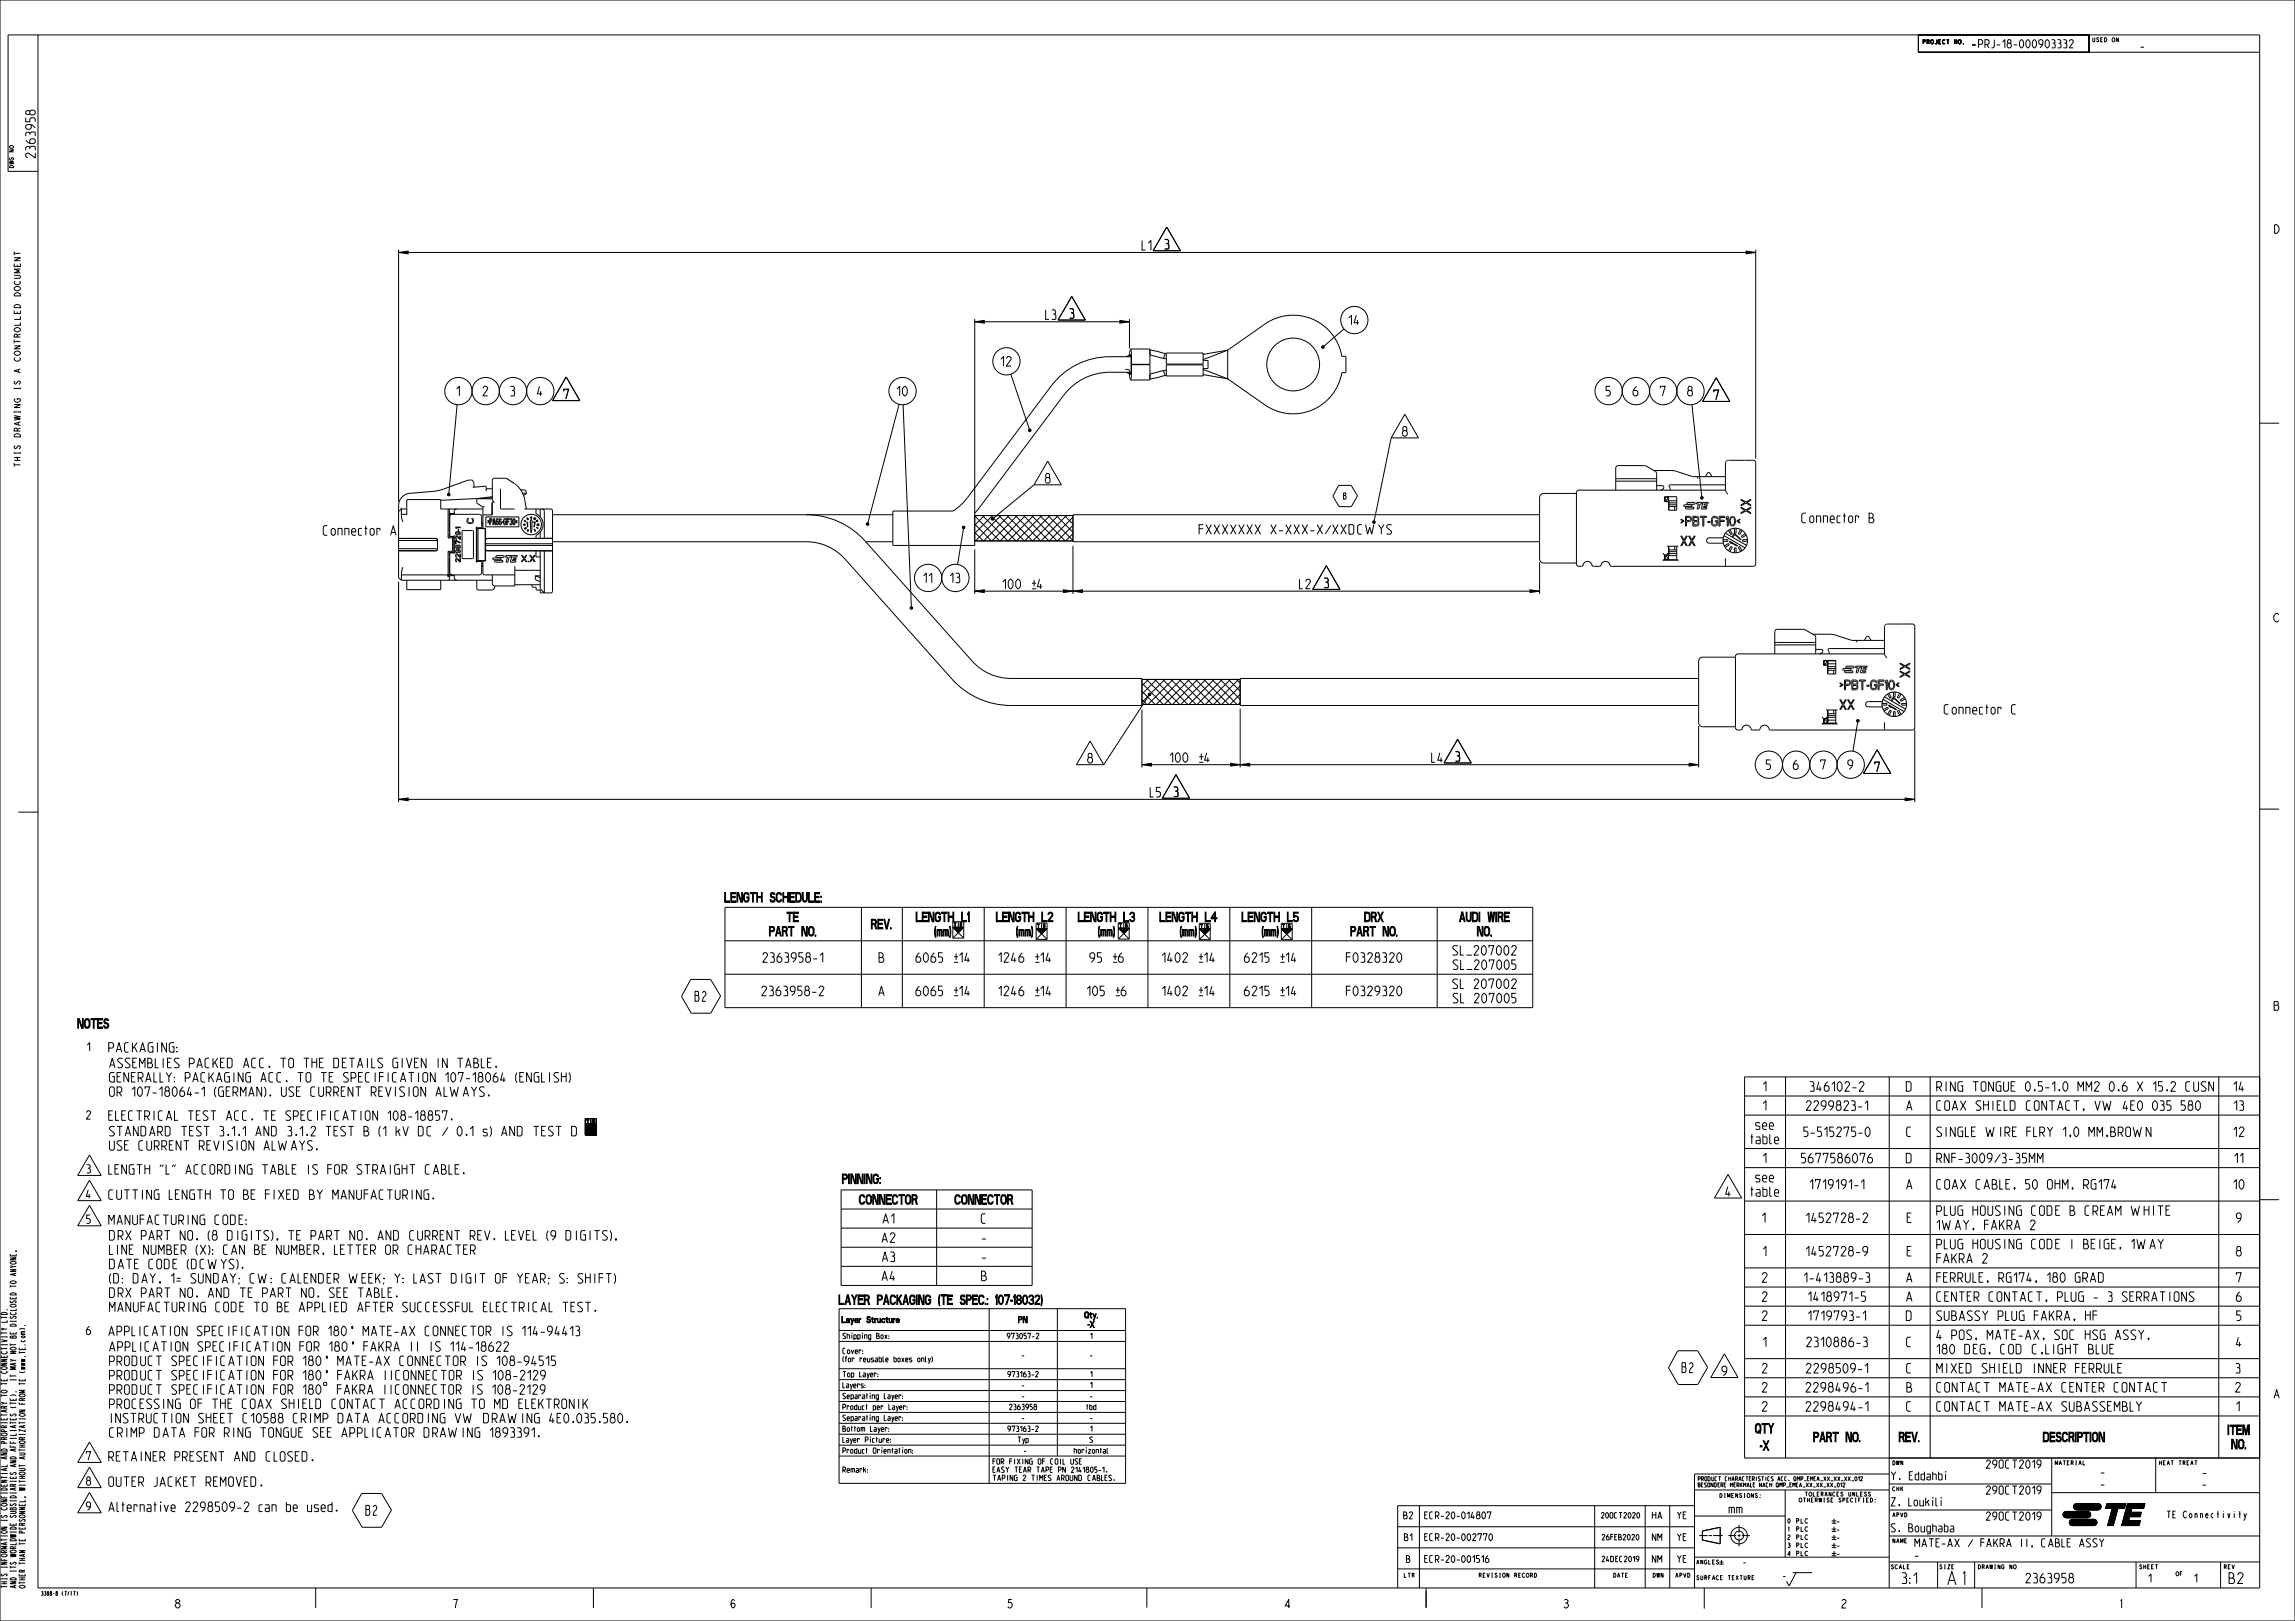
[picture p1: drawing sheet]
<svg xmlns="http://www.w3.org/2000/svg" width="841mm" height="594mm" viewBox="0 0 841 594" stroke-linecap="round" stroke-linejoin="round" font-family="sans-serif">
<defs><g id="words">
<text font-size="6.5" x="712.9" y="580.8">A1</text>
<g font-size="5.2">
<text x="697" y="580.3">3:1</text>
<text x="816.8" y="580.3">B2</text>
</g>
<g font-size="4.7">
<text x="254.2" y="366.9">B2</text>
<text x="615.9" y="503">B2</text>
<text x="133.6" y="555.3">B2</text>
</g>
<g font-size="4.6">
<text x="12.9" y="57.9" transform="rotate(-90 12.9 57.9)">2363958</text>
<text x="418.5" y="91.6">L1</text>
<text x="426.8" y="91.2">3</text>
<text x="383.2" y="117">L3</text>
<text x="392" y="116.6">3</text>
<text x="493.6" y="119">14</text>
<text x="366.1" y="134.1">12</text>
<text x="166.7" y="145.1">1</text>
<text x="176.3" y="145.1">2</text>
<text x="186.4" y="145.1">3</text>
<text x="196.3" y="145.1">4</text>
<text x="206.6" y="146.1">7</text>
<text x="328" y="145.1">10</text>
<text x="587.9" y="145.1">5</text>
<text x="597.8" y="145.1">6</text>
<text x="607.8" y="145.1">7</text>
<text x="617.8" y="145.1">8</text>
<text x="628" y="146.4">7</text>
<text x="513.9" y="159.8">8</text>
<text x="383" y="177">8</text>
<text x="659.6" y="191.5">Connector B</text>
<text x="117.8" y="196.1">Connector A</text>
<text x="438.8" y="195.7">FXXXXXXX X-XXX-X/XXDCWYS</text>
<text x="337.8" y="213.5">11</text>
<text x="347.5" y="213.5">13</text>
<text x="367.5" y="215.8">100 ±4</text>
<text x="476.2" y="215.8">L2</text>
<text x="485.3" y="215.3">3</text>
<text x="711.8" y="261.7">Connector C</text>
<text x="398.6" y="279.6">8</text>
<text x="428.7" y="279.3">100 ±4</text>
<text x="524.6" y="279.3">L4</text>
<text x="533.4" y="278.9">3</text>
<text x="646.6" y="282">5</text>
<text x="656.5" y="282">6</text>
<text x="666.5" y="282">7</text>
<text x="676.5" y="282">9</text>
<text x="687" y="282.8">7</text>
<text x="421.5" y="292">L5</text>
<text x="430.2" y="291.9">3</text>
<text x="265.5" y="330.6">LENGTH SCHEDULE:</text>
<text x="287.9" y="337.7">TE</text>
<text x="317.7" y="340.4">REV.</text>
<text x="333.4" y="337.7">LENGTH L1</text>
<text x="363.4" y="337.7">LENGTH L2</text>
<text x="393.4" y="337.7">LENGTH L3</text>
<text x="423.4" y="337.7">LENGTH L4</text>
<text x="453.4" y="337.7">LENGTH L5</text>
<text x="499.6" y="337.7">DRX</text>
<text x="531.9" y="337.7">AUDI WIRE</text>
<text x="279.7" y="343">PART NO.</text>
<text x="340.2" y="343">(mm)</text>
<text x="370.2" y="343">(mm)</text>
<text x="400.2" y="343">(mm)</text>
<text x="430.2" y="343">(mm)</text>
<text x="460.2" y="343">(mm)</text>
<text x="492.7" y="343">PART NO.</text>
<text x="540.1" y="343">NO.</text>
<text x="278.4" y="352.6">2363958-1</text>
<text x="321.8" y="352.6">B</text>
<text x="334.7" y="352.6">6065 ±14</text>
<text x="364.7" y="352.6">1246 ±14</text>
<text x="398.8" y="352.6">95 ±6</text>
<text x="424.7" y="352.6">1402 ±14</text>
<text x="454.7" y="352.6">6215 ±14</text>
<text x="492.7" y="352.6">F0328320</text>
<text x="531.9" y="350">SL_207002</text>
<text x="531.9" y="355.2">SL_207005</text>
<text x="278.4" y="364.9">2363958-2</text>
<text x="321.8" y="364.9">A</text>
<text x="334.7" y="364.9">6065 ±14</text>
<text x="364.7" y="364.9">1246 ±14</text>
<text x="397.5" y="364.9">105 ±6</text>
<text x="424.7" y="364.9">1402 ±14</text>
<text x="454.7" y="364.9">6215 ±14</text>
<text x="492.7" y="364.9">F0329320</text>
<text x="531.9" y="362.2">SL 207002</text>
<text x="531.9" y="367.5">SL 207005</text>
<text x="28.5" y="376.8">NOTES</text>
<text x="39.8" y="385.6">PACKAGING:</text>
<text x="39.4" y="391.3">ASSEMBLIES PACKED ACC. TO THE DETAILS GIVEN IN TABLE.</text>
<text x="39.4" y="396.5">GENERALLY: PACKAGING ACC. TO TE SPECIFICATION 107-18064 (ENGLISH)</text>
<text x="39.4" y="401.8">OR 107-18064-1 (GERMAN). USE CURRENT REVISION ALWAYS.</text>
<text x="645.4" y="399.9">1</text>
<text x="662.4" y="399.9">346102-2</text>
<text x="698.4" y="399.9">D</text>
<text x="709.1" y="399.9">RING TONGUE 0.5-1.0 MM2 0.6 X 15.2 CUSN 14</text>
<text x="645.4" y="406.9">1</text>
<text x="661" y="406.9">2299823-1</text>
<text x="698.4" y="406.9">A</text>
<text x="709.1" y="406.9">COAX SHIELD CONTACT, VW 4E0 035 580</text>
<text x="817.8" y="406.9">13</text>
<text x="39.8" y="410.5">ELECTRICAL TEST ACC. TE SPECIFICATION 108-18857.</text>
<text x="642.7" y="413.9">see</text>
<text x="39.4" y="416.2">STANDARD TEST 3.1.1 AND 3.1.2 TEST B (1 kV DC / 0.1 s) AND TEST D</text>
<text x="640" y="419.1">table</text>
<text x="659.7" y="416.5">5-515275-0</text>
<text x="698.4" y="416.5">C</text>
<text x="709.1" y="416.5">SINGLE WIRE FLRY 1,0 MM,BROWN</text>
<text x="817.8" y="416.5">12</text>
<text x="39.4" y="421.5">USE CURRENT REVISION ALWAYS.</text>
<text x="39.8" y="430.3">LENGTH &quot;L&quot; ACCORDING TABLE IS FOR STRAIGHT CABLE.</text>
<text x="645.4" y="426.1">1</text>
<text x="659.7" y="426.1">5677586076</text>
<text x="698.4" y="426.1">D</text>
<text x="709.1" y="426.1">RNF-3009/3-35MM</text>
<text x="817.8" y="426.1">11</text>
<text x="308.7" y="433.7">PINNING:</text>
<text x="642.7" y="433.1">see</text>
<text x="661" y="435.7">1719191-1</text>
<text x="698.4" y="435.7">A</text>
<text x="709.1" y="435.7">COAX CABLE, 50 OHM, RG174</text>
<text x="817.8" y="435.7">10</text>
<text x="39.8" y="439.5">CUTTING LENGTH TO BE FIXED BY MANUFACTURING.</text>
<text x="313.4" y="441.3">CONNECTOR</text>
<text x="348.4" y="441.3">CONNECTOR</text>
<text x="632.4" y="438.4">4</text>
<text x="640" y="438.4">table</text>
<text x="39.8" y="448.7">MANUFACTURING CODE:</text>
<text x="323" y="448.3">A1</text>
<text x="359.4" y="448.3">C</text>
<text x="645.4" y="448">1</text>
<text x="661" y="448">1452728-2</text>
<text x="698.4" y="448">E</text>
<text x="709.1" y="445.4">PLUG HOUSING CODE B CREAM WHITE</text>
<text x="819.2" y="448">9</text>
<text x="39.4" y="454.4">DRX PART NO. (8 DIGITS), TE PART NO. AND CURRENT REV. LEVEL (9 DIGITS),</text>
<text x="323" y="455.3">A2</text>
<text x="359.4" y="455.3">-</text>
<text x="709.1" y="450.6">1WAY, FAKRA 2</text>
<text x="39.4" y="459.7">LINE NUMBER (X): CAN BE NUMBER, LETTER OR CHARACTER</text>
<text x="645.4" y="460.2">1</text>
<text x="661" y="460.2">1452728-9</text>
<text x="698.4" y="460.2">E</text>
<text x="709.1" y="457.6">PLUG HOUSING CODE I BEIGE, 1WAY</text>
<text x="819.2" y="460.2">8</text>
<text x="39.4" y="464.9">DATE CODE (DCWYS).</text>
<text x="323" y="462.3">A3</text>
<text x="359.4" y="462.3">-</text>
<text x="709.1" y="462.9">FAKRA 2</text>
<text x="39.4" y="470.2">(D: DAY, 1= SUNDAY; CW: CALENDER WEEK; Y: LAST DIGIT OF YEAR; S: SHIFT)</text>
<text x="323" y="469.3">A4</text>
<text x="359.4" y="469.3">B</text>
<text x="645.4" y="469.9">2</text>
<text x="659.7" y="469.9">1-413889-3</text>
<text x="698.4" y="469.9">A</text>
<text x="709.1" y="469.9">FERRULE, RG174, 180 GRAD</text>
<text x="819.2" y="469.9">7</text>
<text x="39.4" y="475.4">DRX PART NO. AND TE PART NO. SEE TABLE.</text>
<text x="307.4" y="478">LAYER PACKAGING (TE SPEC.: 107-18032)</text>
<text x="645.4" y="476.9">2</text>
<text x="661" y="476.9">1418971-5</text>
<text x="698.4" y="476.9">A</text>
<text x="709.1" y="476.9">CENTER CONTACT, PLUG - 3 SERRATIONS</text>
<text x="819.2" y="476.9">6</text>
<text x="39.4" y="480.7">MANUFACTURING CODE TO BE APPLIED AFTER SUCCESSFUL ELECTRICAL TEST.</text>
<text x="645.4" y="483.9">2</text>
<text x="661" y="483.9">1719793-1</text>
<text x="698.4" y="483.9">D</text>
<text x="709.1" y="483.9">SUBASSY PLUG FAKRA, HF</text>
<text x="819.2" y="483.9">5</text>
<text x="39.8" y="489.5">APPLICATION SPECIFICATION FOR 180° MATE-AX CONNECTOR IS 114-94413</text>
<text x="709.1" y="490.9">4 POS, MATE-AX, SOC HSG ASSY,</text>
<text x="39.4" y="495.2">APPLICATION SPECIFICATION FOR 180° FAKRA II IS 114-18622</text>
<text x="645.4" y="493.5">1</text>
<text x="661" y="493.5">2310886-3</text>
<text x="698.4" y="493.5">C</text>
<text x="709.1" y="496.1">180 DEG, COD C,LIGHT BLUE</text>
<text x="819.2" y="493.5">4</text>
<text x="39.4" y="500.4">PRODUCT SPECIFICATION FOR 180° MATE-AX CONNECTOR IS 108-94515</text>
<text x="645.4" y="503.1">2</text>
<text x="661" y="503.1">2298509-1</text>
<text x="698.4" y="503.1">C</text>
<text x="709.1" y="503.1">MIXED SHIELD INNER FERRULE</text>
<text x="819.2" y="503.1">3</text>
<text x="39.4" y="505.7">PRODUCT SPECIFICATION FOR 180° FAKRA IICONNECTOR IS 108-2129</text>
<text x="631" y="504.1">9</text>
<text x="645.4" y="510.1">2</text>
<text x="661" y="510.1">2298496-1</text>
<text x="698.4" y="510.1">B</text>
<text x="709.1" y="510.1">CONTACT MATE-AX CENTER CONTACT</text>
<text x="819.2" y="510.1">2</text>
<text x="39.4" y="516.2">PROCESSING OF THE COAX SHIELD CONTACT ACCORDING TO MD ELEKTRONIK</text>
<text x="39.4" y="521.4">INSTRUCTION SHEET C10588 CRIMP DATA ACCORDING VW DRAWING 4E0.035.580.</text>
<text x="645.4" y="517.1">2</text>
<text x="661" y="517.1">2298494-1</text>
<text x="698.4" y="517.1">C</text>
<text x="709.1" y="517.1">CONTACT MATE-AX SUBASSEMBLY</text>
<text x="819.2" y="517.1">1</text>
<text x="39.4" y="526.7">CRIMP DATA FOR RING TONGUE SEE APPLICATOR DRAWING 1893391.</text>
<text x="642.7" y="525.2">QTY</text>
<text x="815.1" y="525.7">ITEM</text>
<text x="644.1" y="531.5">-X</text>
<text x="662.4" y="528.3">PART NO.</text>
<text x="694.3" y="528.3">REV.</text>
<text x="745.2" y="528.3">DESCRIPTION</text>
<text x="816.5" y="530.9">NO.</text>
<text x="39.8" y="535.4">RETAINER PRESENT AND CLOSED.</text>
<text x="39.8" y="544.7">OUTER JACKET REMOVED.</text>
<text x="39.8" y="553.9">Alternative 2298509-2 can be used.</text>
<text x="742.3" y="580">2363958</text>
</g>
<g font-size="4.1">
<text x="832.8" y="85.5">D</text>
<text x="832.8" y="227.9">C</text>
<text x="832.8" y="370.2">B</text>
<text x="832.8" y="512.3">A</text>
<text x="63.6" y="589.2">8</text>
<text x="165.4" y="589.2">7</text>
<text x="267.2" y="589.2">6</text>
<text x="368.6" y="589.2">5</text>
<text x="470.2" y="589.2">4</text>
<text x="572.4" y="589.2">3</text>
<text x="674.2" y="589.2">2</text>
<text x="776" y="589.2">1</text>
</g>
<g font-size="4">
<text x="32" y="385.1">1</text>
<text x="31.7" y="410.1">2</text>
<text x="31.8" y="429.8">3</text>
<text x="31.7" y="439.1">4</text>
<text x="31.8" y="448.3">5</text>
<text x="31.7" y="489">6</text>
<text x="31.7" y="535">7</text>
<text x="31.7" y="544.2">8</text>
<text x="31.7" y="553.5">9</text>
</g>
<g font-size="3.9">
<text x="722.1" y="17.5">-PRJ-18-000903332</text>
<text x="784.4" y="18.4">-</text>
<text x="727.9" y="538">29OCT2019</text>
<text x="693" y="542.3">Y. Eddahbi</text>
<text x="769.9" y="545.2">-</text>
<text x="769.9" y="540.9">-</text>
<text x="807.1" y="545.3">-</text>
<text x="807.2" y="541">-</text>
<text x="693" y="551.8">Z. Loukili</text>
<text x="727.9" y="547.5">29OCT2019</text>
<text x="633.6" y="554.5">mm</text>
<text x="727.9" y="557.1">29OCT2019</text>
<text x="693" y="561.4">S. Boughaba</text>
<text x="701.7" y="566.9">MATE-AX / FAKRA II, CABLE ASSY</text>
<text x="701.7" y="571.4">-</text>
<text x="787.4" y="579.8">1</text>
<text x="804.2" y="579.8">1</text>
</g>
<g font-size="3.3">
<text x="514.4" y="556.6">B2</text>
<text x="522.1" y="556.6">ECR-20-014807</text>
<text x="605.5" y="556.6">HA</text>
<text x="614.6" y="556.6">YE</text>
<text x="793.7" y="556.2">TE Connectivity</text>
<text x="514.7" y="564.6">B1</text>
<text x="522.1" y="564.6">ECR-20-002770</text>
<text x="605.5" y="564.6">NM</text>
<text x="614.6" y="564.6">YE</text>
<text x="515.4" y="572.6">B</text>
<text x="522.1" y="572.6">ECR-20-001516</text>
<text x="605.5" y="572.6">NM</text>
<text x="614.6" y="572.6">YE</text>
</g>
<g font-size="3">
<text x="492.1" y="182.9">B</text>
<text x="308.5" y="484.7">Layer Structure</text>
<text x="372.9" y="484.7">PN</text>
<text x="395.9" y="483">Qty.</text>
<text x="397.9" y="486.4">-X</text>
</g>
<g font-size="2.9">
<text x="7.5" y="101.8" transform="rotate(-90 7.5 101.8)">DOCUMENT</text>
<text x="7.5" y="128.2" transform="rotate(-90 7.5 128.2)">CONTROLLED</text>
<text x="7.5" y="133" transform="rotate(-90 7.5 133)">A</text>
<text x="7.5" y="140.2" transform="rotate(-90 7.5 140.2)">IS</text>
<text x="7.5" y="159.4" transform="rotate(-90 7.5 159.4)">DRAWING</text>
<text x="7.5" y="171.4" transform="rotate(-90 7.5 171.4)">THIS</text>
<text x="5.9" y="467.7" transform="rotate(-90 5.9 467.7)">ANYONE,</text>
<text x="5.9" y="497.7" transform="rotate(-90 5.9 497.7)">IT MAY NOT BE DISCLOSED TO</text>
<text x="2.6" y="582.1" transform="rotate(-90 2.6 582.1)">THIS INFORMATION IS CONFIDENTIAL AND PROPRIETARY TO TE CONNECTIVITY LTD.</text>
<text x="5.9" y="582.1" transform="rotate(-90 5.9 582.1)">AND ITS WORLDWIDE SUBSIDIARIES AND AFFILIATES (TE).</text>
<text x="9.2" y="582.1" transform="rotate(-90 9.2 582.1)">OTHER THAN TE PERSONNEL, WITHOUT AUTHORIZATION FROM TE (www.TE.com).</text>
</g>
<g font-size="2.6">
<text x="308.5" y="490.6">Shipping Box:</text>
<text x="368.7" y="490.6">973057-2</text>
<text x="399.2" y="490.6">1</text>
<text x="308.5" y="496.1">Cover:</text>
<text x="374.2" y="497.6">-</text>
<text x="399.2" y="497.6">-</text>
<text x="308.5" y="499.1">(for reusable boxes only)</text>
<text x="308.5" y="504.6">Top Layer:</text>
<text x="308.5" y="508.6">Layers:</text>
<text x="368.7" y="504.6">973163-2</text>
<text x="374.2" y="508.6">-</text>
<text x="399.2" y="504.6">1</text>
<text x="399.2" y="508.6">1</text>
<text x="308.5" y="512.6">Separating Layer:</text>
<text x="374.2" y="512.6">-</text>
<text x="399.2" y="512.6">-</text>
<text x="308.5" y="516.6">Product per Layer:</text>
<text x="308.5" y="520.6">Separating Layer:</text>
<text x="369.5" y="516.6">2363958</text>
<text x="374.2" y="520.6">-</text>
<text x="397.6" y="516.6">tbd</text>
<text x="399.2" y="520.6">-</text>
<text x="308.5" y="524.6">Bottom Layer:</text>
<text x="368.7" y="524.6">973163-2</text>
<text x="399.2" y="524.6">1</text>
<text x="308.5" y="528.6">Layer Picture:</text>
<text x="308.5" y="532.6">Product Orientation:</text>
<text x="372.6" y="528.6">Typ</text>
<text x="375" y="532.6">-</text>
<text x="392.2" y="532.6">horizontal</text>
<text x="399.2" y="528.6">S</text>
<text x="308.5" y="539.6">Remark:</text>
<text x="363.5" y="536.6">FOR FIXING OF COIL USE</text>
<text x="363.5" y="539.6">EASY TEAR TAPE PN 2141805-1.</text>
<text x="363.5" y="542.6">TAPING 2 TIMES AROUND CABLES.</text>
<text x="586.8" y="556.3">20OCT2020</text>
<text x="673.2" y="558.4">-</text>
<text x="673.2" y="561.4">-</text>
<text x="587.1" y="564.3">26FEB2020</text>
<text x="673.2" y="564.4">-</text>
<text x="673.2" y="567.3">-</text>
<text x="587" y="572.3">24DEC2019</text>
<text x="638.8" y="573.4">-</text>
<text x="673.2" y="570.3">-</text>
<text x="653.4" y="578.4">-</text>
</g>
<g font-size="2.2">
<text x="654.7" y="561.2">1</text>
<text x="654.7" y="558.2">0</text>
<text x="658.4" y="561.2">PLC</text>
<text x="658.4" y="558.2">PLC</text>
<text x="654.7" y="564.1">2</text>
<text x="654.7" y="567.1">3</text>
<text x="658.4" y="564.1">PLC</text>
<text x="658.4" y="567.1">PLC</text>
<text x="654.7" y="570.1">4</text>
<text x="658.4" y="570.1">PLC</text>
</g>
<g font-size="2">
<text x="704.4" y="16.1">PROJECT</text>
<text x="717.3" y="16.1">NO.</text>
<text x="766.5" y="15.3">USED</text>
<text x="5" y="55.3" transform="rotate(-90 5 55.3)">NO</text>
<text x="5" y="61.8" transform="rotate(-90 5 61.8)">DWG</text>
<text x="693.3" y="536.8">DWN</text>
<text x="752.9" y="536.8">MATERIAL</text>
<text x="791" y="536.8">HEAT</text>
<text x="799" y="536.8">TREAT</text>
<text x="622" y="542.6">PRODUCT CHARACTERISTICS ACC. QMP_EMEA_XX_XX_XX_012</text>
<text x="622" y="544.9">BESONDERE MERKMALE NACH QMP_EMEA_XX_XX_XX_012</text>
<text x="629.9" y="548.8">DIMENSIONS:</text>
<text x="659.1" y="550.4">OTHERWISE</text>
<text x="661.2" y="548.3">TOLERANCES</text>
<text x="675.2" y="550.4">SPECIFIED:</text>
<text x="678.9" y="548.3">UNLESS</text>
<text x="693.3" y="546.3">CHK</text>
<text x="693.3" y="555.8">APVD</text>
<text x="693.3" y="565.4">NAME</text>
<text x="621.5" y="573.2">ANGLES</text>
<text x="692.8" y="574.9">SCALE</text>
<text x="710.5" y="574.9">SIZE</text>
<text x="724.6" y="574.9">DRAWING</text>
<text x="783.8" y="574.9">SHEET</text>
<text x="814.7" y="574.9">REV</text>
<text x="514.2" y="578">LTR</text>
<text x="541.7" y="578">REVISION</text>
<text x="556.2" y="578">RECORD</text>
<text x="591" y="578">DATE</text>
<text x="605.5" y="578">DWN</text>
<text x="613.8" y="578">APVD</text>
<text x="621.5" y="578.9">SURFACE</text>
<text x="634.3" y="578.9">TEXTURE</text>
<text x="797.2" y="577.5">OF</text>
<text x="14.9" y="584.7">3308-8 (7/17)</text>
</g>
<g font-size="1.7">
<text x="349.6" y="339.4">T S</text>
<text x="380.2" y="339.9">T</text>
<text x="382.3" y="339.9">S</text>
<text x="410.3" y="339.8">T S</text>
<text x="440" y="340">T</text>
<text x="442.1" y="340">S</text>
<text x="470" y="340">T</text>
<text x="472.1" y="340">S</text>
<text x="215" y="411.5">T</text>
<text x="217.1" y="411.5">S</text>
</g>
</g></defs>
<g fill="none" stroke="#000" stroke-width=".37">
<path d="M0 0h841v594h-841zM13.9 12.8v569.1h814.2v-569.1h-825.1v50h10.9M765.5 12.8v6.3h62.6M776.3 13.8v1.5l-.7-1.5v1.5M7.1 103.1l.4 .4a1.15 1.15 0 0 1-1.2 .9 1.15 1.15 0 0 1-1.1-.9l.4-.4M5.4 129a1.18 1.18 0 0 1 1.2-.4 1.18 1.18 0 0 1 .9 1 1.21 1.21 0 0 1-1.3 .6 1.21 1.21 0 0 1-1-.9zM5.6 139.7l-.4 .4 .4 .6 1.1-1 .6 .1 .2 .5-.6 .6M412.4 135.4h1l.5 .5M412.6 136.4l1 .4 .3 .5M413.9 135.9l.4 1.3 .1-3.6h7v5.6h-7.1M413.9 135.9h.1M413.9 136.4v1.6l.4 1.2"/>
<path d="M413.9 129.9l-.3 .4-1 .4M414.3 127.9l-.4 1.2v1.6M414.3 127.9h7.1v5.6h-7l-.1-3.6-.3 .8M414.3 127.9l.3 5.6M414.5 136.4h-7.8a21.2 21.2 0 0 0-16.9 8.5l-32.6 43.1M414.5 130.7a55.7 55.7 0 0 0-12.5 .4 26.9 26.9 0 0 0-16.8 10.4l-31.1 41.4-2.3 2.4-2.6 2M414.6 133.6l-.3 5.6M421.4 128.1v1.9M421.4 130h.1M421.4 128h.1M421.4 128.1l5.6 1.4M421.4 137.1v1.9l5.6-1.3"/>
<path d="M421.4 137.1h.1M421.4 130l4.8 1.3M426.2 131.3l1.2 .1M426.2 135.8l-4.8 1.3M426.2 135.8l.8 1.9M426.3 131.3h-.1M427 129.5h.4M427 129.5l-.7 1.8M427.4 137.6l-.4 .1M427.4 135.7l-1.2 .1M427.4 129.4h13.5v4h-13.5zM427.4 133.7h13.5v4.1h-13.5z"/>
<path d="M440.9 135.4h.2M440.9 137.2l.2 .1M440.9 131.6l.2 .1M440.9 137.3h.2M440.9 131.8h.1M441.1 135.4l8.8 3.4M441.1 131.7h-.2M441.1 135.4l-.2 .1M441.1 137.3l9.1 1.7M441.1 129.8l-.2 .1M441.1 129.8h-.2M449.9 128.3l13.6-9.5a18.1 18.1 0 0 1 28.2 11.8h1.5v6h-1.5a18.1 18.1 0 0 1-28.2 11.8l-13.6-9.6"/>
<path d="M449.9 128.3l-8.8 1.5M449.9 128.3l-8.8 3.4M449.9 128.3v10.5M828.1 155.1h7.1M173.2 178.6l4.8-.4 .2 1.7M173.7 178.5v-1.5a1.32 1.32 0 0 0-2.1-1l-10.7 3.7-10.7 1.1a4.5 4.5 0 0 0-4.1 4.5v26.4l1 .9M178.2 179.1h2.2M183.4 179.1v7.3l5.2 .1M185.7 175.4h.1M185.9 175.5l.2 .1M186.2 175.7l.1 .1M186.3 175.8l-1-.5h-4.1l-.6 .2-.2 .5v7.1l.8 .9h-.8v4.7h-3.4"/>
<path d="M186.3 175.8l1 .6M187.1 176.3l.4 .2M187.5 176.5l.5 .3M187.5 176.5l.2 .2M188 176.8l.2 .2a9.1 9.1 0 0 1 4.1 6.1l.6 3.4M188 176.8l.2 .2M190.8 179.5l1.5 .1a1.18 1.18 0 0 1 .6 1.4l-1.1 .4M592.1 179.6v-8.1l.3-.6 .6-.3h9.8l3.8 2.2 .5 .7v6.1M592.1 175.6h15M592.1 176.3h15M606 172.4l7.2 .1 7.1 2.2h12M607.1 178h2.2a.9 .9 0 0 1 .3 1.2 .9 .9 0 0 1-1.1 .4"/>
<path d="M622.1 175.1l.2 .2M622.1 175.1l-.1 .2M622.3 174.7l-.2 .4M624.9 174.7l.9-1.5h.7l.8 1.5M632.3 177.7h-20.2a.61 .61 0 0 0-.5 .5 .61 .61 0 0 0 .3 .6l.3 .8M632.3 179.7l.9 1.4M632.6 168.9l.9-.2h9l.8 .5 .1 37.4-.3 .7-.6 .2h-52.2a2.04 2.04 0 0 0-2.8-1.5l-1.1 1.5h-2.7a2.04 2.04 0 0 0-2.8-1.5l-1.1 1.5h-1.4l-.7-.7v-26.3l.5-.8 54.1-.1M632.6 168.9l-.3 .7v10.1M146.1 198.1h14.2M146.1 197.3h13.7l.5 .6M146.9 186.1l.2 .4M147.1 186.5v2.3"/>
<path d="M147.1 186.5l-1 .9M147.1 186.5h2M147.1 188.8l.5 2.5M149.1 197.3h10.6l.6 .6M149.1 188.5h-1.7l-.3 .3M160.3 197.9v3.4M164.2 186.5v10.6M164.2 197.1h1.7M164.7 186.5l.1 8.2M164.7 188.5h11.3l.5 .9v3.6l-.4 .4M164.7 188l.6 .2M164.7 196.7l-.5 .4"/>
<path d="M164.7 196.7h.7M164.7 190.9h.1M164.7 188.2h1.8M164.7 194.3h.1M164.7 194.2h.1M164.8 195.4h.1M164.8 195.4l-.1 1.3M165.3 196.6l.2 .1M165.5 196.7h.1M165.7 188.5l-.6 .2-.3 .7v6.7l.2 .4 1.5 .1M165.7 196.7h.6M165.8 196.6l-.2 .1"/>
<path d="M165.9 197.1v4.9M166.3 196.7v5.8M166.3 196.7l-.4 .4M166.5 196.1v6.9M166.5 198.4h-.2M166.9 193.2h1.8v.2h-1.5l.3 .2h-.3zM166.9 198l1.8 .8v.2l-1.6-.7v1.1h-.2zM167.1 195a.84 .84 0 0 1 1.2-.3 .84 .84 0 0 1 .1 1.3l-.1-.2a.5 .5 0 0 0 .2-.6 .5 .5 0 0 0-.6-.3 .64 .64 0 0 1 .1 1 .64 .64 0 0 1-1 0 .64 .64 0 0 1 .1-.9zM167.1 199.9l.4-.2 .3 .3a.54 .54 0 0 1 .8 0 .54 .54 0 0 1 0 .7 .54 .54 0 0 1-.8 0 .56 .56 0 0 1-.9 .1 .56 .56 0 0 1 .2-.9zM167.3 196.4a.72 .72 0 0 0-.4 .6 .72 .72 0 0 0 .4 .7l-.2-.6 .2-.5M167.3 196.6h.1M167.3 196.4h.1"/>
<path d="M167.4 186.5l-.9 .6v1.4M167.4 196.4l1.1 1v-1h.2v1.3l-1.3-1.1M167.9 193.9l.2 .5zM168 200a.37 .37 0 0 1 .5 .1 .37 .37 0 0 1-.1 .5 .37 .37 0 0 1-.5 0zM169.4 194.5l4.1 .1v9.8l-.2 .3-3.9-.2zM171.3 190.1l.4-.2a1.19 1.19 0 0 0 0 1.6h1.2a1.19 1.19 0 0 0 0-1.6 1.02 1.02 0 0 1 .6 1 1.02 1.02 0 0 1-.8 .9h-.8a1.06 1.06 0 0 1-.6-1.7zM174.6 193v13.2M174.6 198.3h.1M174.6 193.4h1.5M175 193.6l.2 .1M175.2 193.7v11.7M175.2 193.7h2.6"/>
<path d="M175.2 193.4v.2M176.1 193.4v.2M176.5 192.7h.5M176.5 192h.5M176.5 191.4l.4 .6M177 186.5h-15.5v-3.4h-12.4v5.7M177 185.8v7.8M177.6 185.5l-.6 .3M177.8 193.7v11.7M177.9 193.6h-3.2v12h3.2M177.9 193.6v12M177.9 193.6l-.1 .1"/>
<path d="M177.9 199.9h24.6M177.9 199.3h24.6M178 189.4h12.1v3.6h-12.1zM178.8 190.6l.5 .6-.5 .5 .3-.5zM179.5 190h.7l.2 .5-.2 .8h-.6v1.1zM179.6 190.2l.6 .2v.6h-.6zM180.1 190.2l.1 .1M180.4 182.8h-5.5l-.2 1.5 2.3 1.5M180.4 184.2l-.1 4.5M180.4 182.4l-18.9 .9M180.4 182l-5.2 .7M181 190h.2l.4 2.4-.3-.6h-.5l-.2 .6z"/>
<path d="M181.1 190.2l.2 1.4h-.4zM182.1 190h.3l.2 .5-.4-.3-.3 .9 .2-.2a.72 .72 0 0 1 .6 .7 .72 .72 0 0 1-.6 .7l-.3-.9zM182.1 191.2a.42 .42 0 0 1 .5 .4 .42 .42 0 0 1-.6 .4zM183.2 190h.3l.2 .5-.4-.3-.3 .9 .2-.2a.72 .72 0 0 1 .6 .7 .72 .72 0 0 1-.6 .7l-.3-.9zM183.2 191.2a.42 .42 0 0 1 .5 .4 .42 .42 0 0 1-.6 .4zM184 191.3h.3v.2h-.3zM184.8 190h.5l.2 .6a.43 .43 0 0 0-.5-.3 .43 .43 0 0 0-.3 .5l.1 1.2 .5-.1-.2-.8h.4v.7a.53 .53 0 0 1-.7 .6 .53 .53 0 0 1-.3-.8zM185.7 190h.9v.3h-.7v.7h.6v.3h-.6v1.1zM187.1 190a.83 .83 0 0 1 .5 1.3l.1 .1a.53 .53 0 0 1-.1 .9 .53 .53 0 0 1-.8-.5l.3 .3a.42 .42 0 0 0 .5-.3 .42 .42 0 0 0-.4-.5v-.2a.39 .39 0 0 0 .4-.5 .39 .39 0 0 0-.5-.3l-.3 .2zM187.2 190h.1M188.2 190a1.5 1.5 0 0 1 .3 2.3 1.5 1.5 0 0 1-.3-2.3zM188.2 190.3a1.09 1.09 0 0 1 0 1.8l-.2-.7z"/>
<path d="M189.5 190.6l-.3 .6 .3 .5-.5-.5zM191.5 180.7h1.4M192.1 186.5h9.8l.6 .6-.1 29.8-.5 .4-3.8-.1-.1-1h-1.4l-.1-1-1.4-.1-.1-.8M196.4 186.5v1.7a4.3 4.3 0 0 1 2.6 4 4.3 4.3 0 0 1-2.6 4v1.1M196.4 197.3h-17.9l-.6 .6 .6-.6h24M198 186.5v2.9M198 195v2.3M198 197.3h-1.6M198.6 186.5l.6 .3 .3 .6v9.8M199.5 197.2h3M199.5 197.2l-1.5 .1M295.5 188.6a29 29 0 0 1 21.6 9.7l39.1 43.9a19 19 0 0 0 14.3 6.4h48"/>
<path d="M295.5 198.5a19 19 0 0 1 14.2 6.4l39.2 43.9a29 29 0 0 0 21.6 9.7h48M357.2 198.2h36M357.2 188.9h36M393.2 188.6v9.9M505.2 192.2l1 1.5v2M507.2 192.2l-1 1.5M509.9 192.5l-.2-.3h-1l-.5 .5v.5l1.7 1.5v.5l-.5 .5h-1l-.2-.2M577.7 180.8h-12a1.5 1.5 0 0 0-1.5 1.5v22.5a1.5 1.5 0 0 0 1.5 1.5h12M609.9 182h4.5v5h-3v-3.2h-1.5zM611.1 182.8l-.9 .9h1.4M611.1 182.8h.3M611.1 182.2v.6"/>
<path d="M611.4 184.8h.2M611.4 182v1.5h3M611.4 182.2h-1.2v1.6M611.6 185.6h2.8M611.6 185h2.8M611.6 184.3h2.8M611.6 183.5v3.5M615.9 196.4h.4l.8 1.5 .8-1.5h.4l-1 1.8 1 1.8h-.4l-.8-1.4-.8 1.4h-.4l1-1.8zM616 190.2l1.2 .7-1.2 .8-.1-.2 .8-.6-.8-.5zM617.2 185h2.5l.3 .3-.3 .4h-2.4l-.3-.2zM617.6 189.2h1.5a1.02 1.02 0 0 1 .8 1 1.02 1.02 0 0 1-.8 1h-1.1v1.6h-.4zM617.7 186l2.7-.2 .3 .4-.3 .3h-2.4z"/>
<path d="M618 189.6h1.3l.1 .9-1.4 .2zM618.2 184.3l2.6-.2 .4 .3-.4 .4h-2.3zM618.8 196.4h.3l.9 1.5 .8-1.5h.4l-1 1.8 1 1.8h-.4l-.8-1.4-.9 1.4h-.3l1-1.8zM620.3 189.2h1.5a1.01 1.01 0 0 1 .7 .7 1.01 1.01 0 0 1-.3 1 1.06 1.06 0 0 1-.4 1.9h-1.5zM620.7 191.2l1.3 .1 .1 .8-1.4 .2zM620.7 189.6l1.3 .1 .1 .8-1.4 .2zM621.8 184.1h2.1l-.2 .5h-.7l-.5 1.9h-.6l.5-1.9h-.7zM623 189.2h2.3v.4h-.9v3.2h-.4v-3.2h-1zM624.1 184.1h1.9l-.2 .5h-1.2l-.2 .5h1.2l-.1 .4h-1.2l-.1 .5h1.3l-.2 .5h-1.9zM625.8 191.1h.8v.4h-.8zM627.5 189.4l1.4-.1 .6 .8-.9-.5-.9 .3v2.2l.4 .2 .9-.2 .1-.8h-.5v-.5h.9v1.1a1.19 1.19 0 0 1-1.4 .9 1.19 1.19 0 0 1-1-1.2l.1-1.6zM629.9 189.2h2.2v.4h-1.8v1h1.6v.5h-1.6v1.7h-.4z"/>
<path d="M632.9 189.2h.4v3.6h-.4v-3l-.3 .5zM634.2 189.5a1.11 1.11 0 0 1 1.3 0 1.11 1.11 0 0 1 .4 1.1 1.32 1.32 0 0 1-.1 1.6 1.32 1.32 0 0 1-1.6 .3 2.75 2.75 0 0 1 0-3zM634.4 189.8l.5-.2a1.65 1.65 0 0 1 0 2.8 1.65 1.65 0 0 1-.5-2.6zM636.4 190.9l1.2-.7 .1 .2-.9 .5 .9 .6-.1 .2zM638 182.9l1.8 1.1 1.8-1.1v.4l-1.5 .8 1.5 .9v.3l-1.8-1-1.8 1v-.3l1.4-.9-1.4-.8zM638 185.8l1.8 1 1.8-1v.4l-1.5 .8 1.5 .9v.3l-1.8-1-1.8 1v-.3l1.4-.9-1.4-.8zM146.1 201.8h.1M146.1 201.1h14.2M146.1 201.8l3 .1M146.1 201.8h13.6M147.1 212.6h33.3M147.1 210.4v2.2"/>
<path d="M147.1 210.3v.1M147.6 207.8l-.5 2.5M149.1 212.6v3.5h12.4v-3.5M160.3 201.3l-.6 .5M160.3 201.3l-.6 .6M163.9 210.7v.5h.5M164.2 202v8.4l.3 .3M164.2 202l.5 .5M164.2 202h1.7M164.4 211.2l.3 .2M164.4 210.7v.5M164.7 202.5l.1 1.3"/>
<path d="M164.7 208.3h.1M164.7 202.5h.7M164.8 204.4l-.1 8.2M165.5 202.4l-.2 .2M165.5 202.4h.1M165.6 202.4l.2 .2M165.7 202.5h.6M165.9 202l.4 .5M166.3 200.7h.2M166.5 202.6h-1.5l-.2 .4v6.8l.3 .6 .6 .3M166.5 210.7v1.4l.9 .5M166.5 210.9l-1.8 .2"/>
<path d="M167.1 201.6a.84 .84 0 0 1 1.2-.3 .84 .84 0 0 1 .1 1.3l-.1-.2a.5 .5 0 0 0 .2-.6 .5 .5 0 0 0-.6-.3 .64 .64 0 0 1 .1 1 .64 .64 0 0 1-1 0 .64 .64 0 0 1 .1-.9zM167.3 203a.72 .72 0 0 0-.4 .6 .72 .72 0 0 0 .4 .7l-.2-.6 .2-.5M167.3 204.6a.72 .72 0 0 0-.4 .7 .72 .72 0 0 0 .4 .6l-.2-.5 .2-.5M167.3 204.9h.1M167.3 204.6h.1M167.3 203.2h.1M167.3 203h.1M167.4 203l1.1 1v-1h.2v1.3l-1.3-1.1M167.4 204.6l1.1 1.1v-1.1h.2v1.4l-1.3-1.1M174.6 205.7h1.5M174.6 200.9h.1M174.7 212.6v3l.4 .6h5.4l.6-.5 .2-1"/>
<path d="M175.2 205.4l-.2 .2M175.2 205.4h2.6M175.2 205.6v.1M176.1 205.7l.4 .5v3.6l-.3 .6-.6 .3h-28.2l-.3-.3M176.1 205.6v.1M176.5 207.1h.5M176.5 206.5h.5M176.9 207.1l-.4 .6M177 205.6v4.5l.3 .5 11.4 .1M177.8 205.4l.1 .2M177.9 201.3l.6 .5-.4-.1zM180.4 210.7l.1 3.5 .8 .5"/>
<path d="M180.7 204.5l2.6-.1 .3 .4-.3 .3h-2.4l-.3-.1zM181.3 205.5l2.7-.2 .3 .4-.3 .3h-2.4zM181.8 203.8l2.6-.2 .4 .3-.4 .4h-2.3zM185.4 203.6h2.1l-.2 .5h-.7l-.5 1.9h-.6l.5-1.9h-.8zM187.7 203.6h1.9l-.2 .5h-1.3l-.1 .4h1.2l-.2 .5h-1.1l-.1 .5h1.3l-.2 .5h-1.9zM188.7 207.5v7.2h-7.4M188.7 214.3h9.3M188.7 209h9.3M191.1 203.5h.3l.7 .9 .7-.9h.3l-.9 1.1 .9 1.3h-.3l-.7-1-.7 1h-.3l.8-1.3zM193.5 205.6l.2 .3zM194.1 203.5h.3l.7 .9 .7-.9h.3l-.8 1.1 .8 1.3h-.3l-.7-1-.7 1h-.3l.9-1.3zM196.2 211v1.4l1.8 .8"/>
<path d="M196.2 211l1.8 .7M196.2 211h1.8M198 201.9h-1.6v2.2h1.6M198 201.9v13.9l1.5 1.5v-15.4M198 201.9h1.5M202.5 201.9h-3M202.5 201.8l-24 .1M609.3 205.3h5.7zM609.3 202.7l.6 .6M609.9 203.3h1.5M609.9 203.3v1.8M610.2 203.3v1.7h1.2"/>
<path d="M610.8 202.7l.6 .6M610.8 200.2h4.2M611.1 204.3h.3M611.1 204.3v.7M611.4 202.4h.2M611.4 200.2v3.1M611.6 203.5h-1.4l.9 .8M611.6 202.9h2.8M611.6 202.2h2.8M611.6 201.5h2.8M611.6 200.2v3.4M614.4 200.2v4.6l.3 .3"/>
<path d="M614.4 203.6h-3v1.5M632.3 204.6v2.9M650.4 239.6v-8.1l.2-.6 .7-.3h9.8l3.8 2.2 .5 .7v6.1M650.4 235.6h15M650.4 236.3h15M664.3 232.4l7.2 .1 7.1 2.2h12M665.4 238h2.2a.9 .9 0 0 1 .3 1.2 .9 .9 0 0 1-1.1 .4M680.4 235.1l.1 .2M680.4 235.1l-.2 .2M680.5 234.7l-.1 .4M683.2 234.7l.9-1.5h.6l.9 1.5M690.6 237.7h-20.2a.61 .61 0 0 0-.5 .5 .61 .61 0 0 0 .3 .6l.3 .8"/>
<path d="M690.6 239.7l.9 1.4M691.6 228.7h9.2l.8 .5 .1 37.4-.3 .7-.6 .2h-52.2a2.04 2.04 0 0 0-2.9-1.5l-1 1.5h-2.7a2.04 2.04 0 0 0-2.9-1.5l-1 1.5-1.6-.1-.5-.4v-26.5l.5-.8 54.1-.1M691.6 228.7l-.7 .2-.3 .6v10.2M454.5 258.5h168M454.5 248.6h168M636 240.8h-12a1.5 1.5 0 0 0-1.5 1.5v22.5a1.5 1.5 0 0 0 1.5 1.5h12M668.2 242h4.5v5h-3v-3.2h-1.5zM669.4 242.8l-.9 .9h1.4M669.4 242.8h.3M669.4 242.2v.6M669.7 244.8h.2M669.7 242l.2 1.5"/>
<path d="M669.7 242.2h-1.2v1.6M669.9 245.6h2.8M669.9 245h2.8M669.9 244.3h2.8M669.9 243.2h2.8M672.7 242.2h-2.8v4.8M674.2 256.4h.3l.9 1.5 .8-1.5h.4l-1 1.8 1 1.8h-.4l-.8-1.4-.9 1.4h-.3l1-1.8zM674.3 250.2l1.1 .7-1.1 .8-.1-.2 .8-.6-.8-.5zM675.4 245h2.6l.3 .3-.3 .4h-2.4l-.3-.2zM675.9 249.2h1.5a1.02 1.02 0 0 1 .8 1 1.02 1.02 0 0 1-.8 1h-1.1v1.6h-.4zM676 246l2.7-.2 .3 .4-.3 .3h-2.4zM676.3 249.6h1.3l.1 .9-1.4 .2z"/>
<path d="M676.5 244.3l2.6-.2 .4 .3-.4 .4h-2.3zM677.1 256.4h.3l.9 1.5 .8-1.5h.4l-1.1 1.8 1.1 1.8h-.4l-.8-1.4-.9 1.4h-.3l1-1.8zM678.6 249.2h1.5a1.01 1.01 0 0 1 .7 .7 1.01 1.01 0 0 1-.3 1 1.06 1.06 0 0 1-.4 1.9h-1.5zM679 251.2l1.3 .1 .1 .8-1.4 .2zM679 249.6l1.3 .1 .1 .8-1.4 .2zM680.1 244.1h2.1l-.2 .5h-.7l-.5 1.9h-.6l.5-1.9h-.8zM681.3 249.2h2.3v.4h-1v3.2h-.3v-3.2h-1zM682.4 244.1h1.9l-.2 .5h-1.3l-.1 .5h1.2l-.2 .4h-1.1l-.1 .5h1.3l-.2 .5h-1.9zM684.1 251.1h.8v.4h-.8zM685.8 249.4l1.4-.1 .5 .8-.8-.5-1 .3v2.2l.5 .2 .9-.2 .1-.8h-.6v-.5h.9v1.1a1.19 1.19 0 0 1-1.3 .9 1.19 1.19 0 0 1-1-1.2l.1-1.6zM688.2 249.2h2.2v.4h-1.8v1h1.5v.5h-1.5v1.7h-.4zM691.2 249.2h.4v3.6h-.4v-3l-.3 .5z"/>
<path d="M692.5 249.5a1.11 1.11 0 0 1 1.3 0 1.11 1.11 0 0 1 .4 1.1 1.32 1.32 0 0 1-.2 1.6 1.32 1.32 0 0 1-1.5 .3 2.75 2.75 0 0 1 0-3zM692.7 249.8l.4-.2a1.65 1.65 0 0 1 0 2.8 1.65 1.65 0 0 1-.4-2.6zM694.7 250.9l1.1-.7 .2 .2-.9 .5 .9 .6-.2 .2zM696.3 245.8l1.8 1 1.8-1v.4l-1.5 .8 1.5 .9v.3l-1.8-1-1.8 1v-.3l1.4-.9-1.4-.8zM696.3 242.9l1.8 1.1 1.8-1.1v.4l-1.5 .8 1.5 .9v.3l-1.8-1-1.8 1v-.3l1.4-.9-1.4-.8zM667.6 265.3h5.7zM667.6 262.7l.6 .6M668.2 263.3h1.5M668.2 263.3v1.8M668.5 263.3v1.7h1.2M669.1 262.7l.6 .6M669.1 260.2h4.2"/>
<path d="M669.4 264.3h.3M669.4 264.3v.7M669.7 262.4h.2M669.7 260.2v3.1M669.9 260.2v4.8h2.8v-4.8M669.9 263.9h2.8M669.9 263.6l-.2 1.5M669.9 263.5h-1.4l.9 .8M669.9 262.9h2.8M669.9 262.2h2.8M669.9 261.5h2.8M672.7 264.7l.2 .4"/>
<path d="M690.6 264.6v2.9M6.7 297.6h7.2M828.1 296.5h7.1M654.3 394.6v139.7M692.3 394.6v187.3M707.3 394.6v139.7M813.1 394.6v139.7M828.1 394.6h-188.8v139.7h188.8M639.3 408.6h188.8M639.3 401.6h188.8M805.3 403.4l1 1v1.5l-.7 1-1-1v-1.5zM32.8 423.2l4.3 7.5h-8.6z"/>
<path d="M32.8 432.5l4.3 7.5h-8.6zM639.3 427.9h188.8M639.3 420.9h188.8M828.1 439.6h7.1M32.8 441.7l4.3 7.5h-8.6zM639.3 452.4h188.8M639.3 440.1h188.8M744 447.9l.5-.8h.7l.5 .5v.5l-1.7 2.5h1.7M795.2 441.9h-1.5v3.5h1.5M639.3 478.6h188.8M639.3 471.6h188.8M639.3 464.6h188.8"/>
<path d="M3.7 498.1l1.1 .4M5.2 499.6v.6M5.9 499.5l-2.2 .4 2.2 .5M5.9 498.5l-2.2 .3M639.3 497.9h188.8M639.3 485.6h188.8M639.3 518.9h188.8M639.3 511.9h188.8M639.3 504.9h188.8M784.8 513.6l-1 1.5M792.1 506.6h2M793.1 506.6v3.5"/>
<path d="M32.8 528.4l4.3 7.5h-8.6zM32.8 537.6l4.3 7.5h-8.6zM751.9 534.3v28.5M790 534.3v12.7M798.5 535.3h.9M32.8 546.9l4.3 7.5h-8.6zM512.2 559.5h108.7M520.1 551.7v30.2M584.4 551.7v30.2M602.9 551.7v30.2M611.9 551.7v30.2M620.9 551.7h-108.7v30.2"/>
<path d="M620.9 555.5h33.3M620.9 546h71.4M637.3 558.8v2.8M654.2 546v24.6M671.2 557.3h1.7M671.2 558.2h1.7M672.1 556.5v1.7M672.1 559.5v1.7M674.6 549.2l-.4-.3-.3 .4a.67 .67 0 0 1 .6 .4 .67 .67 0 0 1-.2 .7l-.5-.3M675.3 543.7l.2-.3 .6 .2-.8 1.3h.8M677.5 546.8v1.2l.3 .3 .4-.3v-1.2M681.8 541.4l.2-.3 .5 .2-.7 1.3h.7"/>
<path d="M692.3 540.1h-71.4v41.8M692.3 553.3h59.6M692.3 543.8h59.6M751.9 547h76.2M756.3 554.2l.8-.3h7.9a1.14 1.14 0 0 1 1.1 1 1.14 1.14 0 0 1-1 1.2h-8a1.14 1.14 0 0 1-1-.7 1.14 1.14 0 0 1 .2-1.2zM757.1 556.1h8zM758.6 557.1l.8-.4h7.9a1.14 1.14 0 0 1 1.1 1.1 1.14 1.14 0 0 1-1 1.2h-8a1.14 1.14 0 0 1-1-.7 1.14 1.14 0 0 1 .2-1.2zM759.4 559h8zM760.2 551.3l.8-.3h7.8a1.14 1.14 0 0 1 1.2 1 1.14 1.14 0 0 1-1 1.2l-8 .1a1.14 1.14 0 0 1-1.1-.7 1.14 1.14 0 0 1 .3-1.3zM761 553.3l8-.1zM765.1 556.1h-8a1.14 1.14 0 0 1-1.1-1.1 1.14 1.14 0 0 1 1.1-1.1h7.9a1.14 1.14 0 0 1 1.1 1.1 1.14 1.14 0 0 1-1.1 1.1M767.4 559h-8a1.14 1.14 0 0 1-1.1-1.1 1.14 1.14 0 0 1 1.1-1.2h7.9a1.14 1.14 0 0 1 1.1 1.2 1.14 1.14 0 0 1-1.1 1.1"/>
<path d="M769 553.3h-8a1.14 1.14 0 0 1-1.2-1.2 1.14 1.14 0 0 1 1.2-1.1h7.8a1.14 1.14 0 0 1 1.2 1.1 1.14 1.14 0 0 1-1.2 1.2M772.1 551h6.9l-.5 1.8h-2.4l-1.7 6.2h-2.1l1.7-6.2h-2.4zM779.6 551h6.4l-.5 1.8h-4.3l-3.7 6.2zM779.6 551h6.4l-.5 1.8h-4.3l-.4 1.4h3.9l-.4 1.6h-3.9l-.4 1.4h4.3l-.4 1.8h-6.4zM780.4 555.8l-.4 1.4h4.3l-.4 1.8h-6.4zM781.2 552.8l-.4 1.4h3.9l-.4 1.6h-3.9l-2.9 3.2zM512.2 574.9h108.7M512.2 567.2h108.7M555.1 577.2l.6-.1v-.5l-.6-.1v1.5M555.5 577.2l.3 .8M620.9 570.6h71.4M622.8 562.7h2.9"/>
<path d="M623.8 561l6.6-1.3v6l-6.6-1.4zM626.2 562.7h1M627.8 562.7h3.4M630.1 572.4h1.5M630.1 573.2h1.5M633.3 577.4h.9M633.3 562.7h2.9M633.7 577.4v1.5M636.8 562.7h1M637.3 562.2v1M637.3 563.8v2.8M638.3 562.7h2.9"/>
<path d="M657 576.3h7M658.2 576.3l-2.5 4.8-1-1.6M671.2 569.2h1.7M671.2 566.3h1.7M671.2 563.3h1.7M671.2 560.3h1.7M671.2 570.1h1.7M671.2 567.1h1.7M671.2 564.1h1.7M671.2 561.2h1.7M672.1 562.4v1.7M672.1 565.4v1.7"/>
<path d="M672.1 568.4v1.7M692.3 572.4h135.8M692.3 562.8h135.8M710 572.4v9.5M723.6 572.4v9.5M737.2 573.4v1.5l-.7-1.5v1.5M782.8 572.4v9.5M813.7 572.4v9.5M115.7 581.9v7.3M217.5 582v7.2M319.2 581.9v7.3M420.3 581.9v7.2"/>
<path d="M522.6 581.9v7.3M624.5 581.9v7.6M726.3 581.9v7.3"/>
<circle cx="774.5" cy="14.5" r=".68"/>
<circle cx="167.5" cy="195.4" r=".45"/>
<circle cx="194.7" cy="192.2" r="3.8"/>
<circle cx="167.4" cy="200.4" r=".38"/>
<circle cx="167.5" cy="202" r=".45"/>
<circle cx="637.3" cy="562.7" r="3"/>
<circle cx="637.3" cy="562.7" r="1.66"/>
<circle cx="738.4" cy="574.1" r=".68"/>
</g>
<path d="M756.3 554.2l.8-.3h7.9a1.14 1.14 0 0 1 1.1 1 1.14 1.14 0 0 1-1 1.2h-8a1.14 1.14 0 0 1-1-.7 1.14 1.14 0 0 1 .2-1.2zM758.6 557.1l.8-.4h7.9a1.14 1.14 0 0 1 1.1 1.1 1.14 1.14 0 0 1-1 1.2h-8a1.14 1.14 0 0 1-1-.7 1.14 1.14 0 0 1 .2-1.2zM760.2 551.3l.8-.3h7.8a1.14 1.14 0 0 1 1.2 1 1.14 1.14 0 0 1-1 1.2l-8 .1a1.14 1.14 0 0 1-1.1-.7 1.14 1.14 0 0 1 .3-1.3zM772.1 551h6.9l-.5 1.8h-2.4l-1.7 6.2h-2.1l1.7-6.2h-2.4zM780.4 555.8l-.4 1.4h4.3l-.4 1.8h-6.4zM781.2 552.8l-.4 1.4h3.9l-.4 1.6h-3.9l-2.9 3.2zM779.6 551h6.4l-.5 1.8h-4.3l-3.7 6.2z" fill="#000"/>
<!-- layer: DIM_DRIVEN -->
<g fill="#000">
<path d="M146.1 92.5l3.5-.5v1zM639.9 92l3.5 .5-3.5 .5zM357.2 117.9l3.5-.5v1zM410.4 117.4l3.5 .5-3.5 .5zM357.2 216.6l3.5-.5v1zM393.2 216.6l3.5-.5v1zM389.7 216.1l3.5 .5-3.5 .5zM560.7 216.1l3.5 .5-3.5 .5zM146.1 292.9l3.5-.5v1zM418.5 280.2l3.5-.5v1zM454.5 280.2l3.5-.5v1zM451 279.7l3.5 .5-3.5 .5z"/>
<path d="M619 279.7l3.5 .5-3.5 .5zM698.2 292.4l3.5 .5-3.5 .5z"/>
</g>
<g fill="none" stroke="#000" stroke-width=".37">
<path d="M146.1 92.5l3.5-.5v1zM146.1 91.5v92.3M146.1 92.5h497.3M639.9 92l3.5 .5-3.5 .5zM643.4 91.5v76.5M357.2 117.9l3.5-.5v1zM357.2 116.9v70.4M357.2 117.9h56.7M410.4 117.4l3.5 .5-3.5 .5zM413.9 116.9v10.7M146.1 213.2v80.7M357.2 216.6l3.5-.5v1z"/>
<path d="M357.2 201.4v16.2M357.2 216.6h207M389.7 216.1l3.5 .5-3.5 .5zM393.2 216.6l3.5-.5v1zM393.2 200v17.6M560.7 216.1l3.5 .5-3.5 .5zM564.2 206v11.6M454.5 259.7v21.5M418.5 260v21.2M451 279.7l3.5 .5-3.5 .5zM619 279.7l3.5 .5-3.5 .5zM622.5 266v15.2"/>
<path d="M701.7 267.4v26.5M146.1 292.9l3.5-.5v1zM146.1 292.9h555.6M418.5 280.2l3.5-.5v1zM418.5 280.2h204M454.5 280.2l3.5-.5v1zM698.2 292.4l3.5 .5-3.5 .5z"/>
</g>
<!-- layer: DRAFT_GRP -->
<g fill="none" stroke="#000" stroke-width=".37">
<path d="M357.2 188.9h36v9.3h-36zM357.2 198.1l.1 .1M357.2 195.1l3.1 3.1M357.2 192.1l6.1 6.1M357.2 189.1l9.1 9.1M357.7 188.9l-.5 .6M360 188.9l9.3 9.3M360.8 188.9l-3.6 3.6M363 188.9l9.3 9.3M363.8 188.9l-6.6 6.6M366 188.9l9.3 9.3M366.8 188.9l-9.3 9.3"/>
<path d="M369.1 188.9l9.3 9.3M369.8 188.9l-9.3 9.3M372.1 188.9l9.3 9.3M372.8 188.9l-9.3 9.3M375.1 188.9l9.3 9.3M375.8 188.9l-9.3 9.3M378.1 188.9l9.3 9.3M378.8 188.9l-9.3 9.3M381.1 188.9l9.3 9.3M381.8 188.9l-9.3 9.3M384.1 188.9l9.1 9.1M384.8 188.9l-9.3 9.3"/>
<path d="M387.1 188.9l6.1 6.1M387.8 188.9l-9.3 9.3M390.1 188.9l3.1 3.1M390.8 188.9l-9.3 9.3M393.1 188.9l.1 .1M393.2 189.5l-8.7 8.7M393.2 192.5l-5.7 5.7M393.2 195.5l-2.7 2.7M418.5 249h36v9.2h-36zM418.5 256.3l1.8 1.9M418.5 253.3l4.8 4.9M418.5 250.3l7.8 7.9"/>
<path d="M420.1 249l9.2 9.2M420.8 249l-2.3 2.4M423.1 249l9.2 9.2M423.8 249l-5.3 5.4M426.1 249l9.2 9.2M426.8 249l-8.3 8.4M429.1 249l9.2 9.2M429.9 249l-9.2 9.2M432.1 249l9.2 9.2M432.9 249l-9.2 9.2M435.1 249l9.2 9.2M435.9 249l-9.2 9.2"/>
<path d="M438.1 249l9.2 9.2M438.9 249l-9.2 9.2M441.1 249l9.2 9.2M441.9 249l-9.2 9.2M444.1 249l9.2 9.2M444.9 249l-9.2 9.2M447.1 249l7.4 7.3M447.9 249l-9.2 9.2M450.1 249l4.4 4.3M450.9 249l-9.2 9.2M453.2 249l1.3 1.3M453.9 249l-9.2 9.2"/>
<path d="M454.5 251.4l-6.8 6.8M454.5 254.4l-3.8 3.8M454.5 257.4l-.8 .8"/>
</g>
<!-- layer: DTM_AXIS -->
<g fill="none" stroke="#000" stroke-width=".37">
<path d="M430.7 133.4v.3M440.9 132.1h1.8v3h-1.8M191.8 192.2v.1M191.8 192.3l.1 .1M191.8 192.1v.1M191.9 192.2v.1M191.9 192.3h.1M191.9 192.2h.1M191.9 192.3v.1M191.9 192.1v.1M191.9 192.1h-.1M191.9 192.4h.1"/>
<path d="M191.9 192.4h.5M192 192v.1M192 192.1h-.1M192 192.4h.1M192 192l-.1 .1M192.1 192.1v.2M192.1 192.3v.1M192.1 192.4h.1M192.1 192.1h.1M192.1 192.3h.1M192.1 192.2v.1M192.1 192.3l.1 .1"/>
<path d="M192.2 192l-.1 .1M192.2 192.1l-.1 .1M192.2 192.4h.1M192.2 192.1h.1M192.2 190.6l.6 .6-.5-.4-.3 .2zM192.2 192l.3 .1M192.2 192h.1M192.3 192.4h.1M192.3 192.1h.1M192.3 192.1h-.1M192.4 192.1h.1M192.4 192.4h-.1"/>
<path d="M192.4 192.1v.1M192.4 192.4h.1M192.4 192.2l.1 .1M192.4 192.3v.1M192.5 192.3h-.1M192.5 193.3l.1 .4-.2 .1-.3-.3 .2 .4 .4-.2M192.5 192.1h.1M192.5 193.5h.1M192.5 193.5v.1M192.5 193.3h.1M192.5 192.1v.2M192.5 192.3l-.1 .1"/>
<path d="M192.5 193.6h.1M192.6 193.3l-.1 .2M192.6 193.6h.1M192.6 193.3h.1M192.6 193.6l.1 .1M192.7 193.3l.1 .1M192.7 193.3h-.1M192.8 191.2l-.1 .1M192.8 193.3h.1M192.8 193.3h-.3M192.8 193.4v.1M192.8 193.5v.1"/>
<path d="M192.8 193.5h.1M192.8 193.3l.1 .1M192.9 193.4v.2M193 190h.1M193.1 190v.1M193.1 189.8l-.1 .2M193.1 190.1h.1M193.1 190h.1M193.1 189.8h.1M193.1 190l.1 .1M193.1 190.1l.1 .1M193.2 189.9l-.1 .1"/>
<path d="M193.2 189.8h-.1M193.2 190.1h.1M193.2 190.3v.1M193.2 190.2v.1M193.2 190.2h.1M193.2 189.7l.2 .1M193.2 189.7v.1M193.2 190.4h.1M193.2 190.1h.2M193.3 189.8l-.1 .1M193.3 189.8h.1M193.3 190.2v.2"/>
<path d="M193.3 191.2l.1 1.9zM193.3 190.2h.1M193.3 190.4v.1M193.3 189.8l.1 .1M193.3 190.1h.1M193.3 190.4h.1M193.4 189.8h.1M193.4 190.1h-.1M193.4 190l-.1 .2M193.4 189.9h.1M193.4 194.3l-.2 .4 .6-.3-.5-.3 .3 .3-.3 .2 .1-.3M193.4 189.9v.1"/>
<path d="M193.4 190.1h.1M193.4 189.8v.1M193.5 190h-.1M193.5 190.4h-.1M193.5 189.9v.1M193.5 190h.1M193.5 190.3v.1M193.5 190l.1 .1M193.5 190.3h.1M193.5 194l-.1 .2M193.5 194l.1 .1M193.5 190.1l.1 .1"/>
<path d="M193.6 190.4l-.3 .1M193.6 190.3h-.1M193.6 190.2v.1M193.6 190.4h.1M193.6 194.1l-.1 .1M193.6 190.1v.3M194.5 190h.1M194.4 190h.1M194.5 194.5v.1M194.5 194.6h.1M194.5 189.4v.4M194.5 189.6h.1"/>
<path d="M194.5 194.9h.1M194.5 194.5h.1M194.5 189.6v.1M194.5 194.9v.1M194.5 194.6v.1M194.5 189.8h.2M194.5 194.8v.1M194.5 195l.1 .1M194.5 190v.1M194.5 194.4v.1M194.5 194.7h.1M194.5 189.7h.1"/>
<path d="M194.5 194.9l.1 .1M194.5 194.4h.1M194.5 189.3v.1M194.5 189.3h.2M194.5 189.4v.1M194.5 194.6l.1 .1M194.5 190.1h.1M194.6 194.7l-.1 .1M194.6 190h.1M194.6 194.8l-.1 .1M194.6 194.4l-.1 .1M194.6 194.4h-.1"/>
<path d="M194.6 189.4h-.1M194.6 194.4h.2M194.6 195.1h.1M194.6 194.7h.1M194.6 189.7h.1M194.6 189.4h.1M194.6 195h.1M194.7 190.3l.4 1h-.2v2.8h-.5v-2.7h-.2zM194.7 194.8h-.1M194.7 195h.1M194.7 194.8h.1M194.7 194.7h.1"/>
<path d="M194.7 189.4h.1M194.7 195.1h.1M194.7 194.7v.1M194.7 189.4l.1 .1M194.7 189.7h.1M194.7 190h.1M194.7 189.3l.1 .1M194.7 194.4h.1M194.7 194.4h-.1M194.8 190h-.1M194.8 195h-.1M194.8 189.6h.1"/>
<path d="M194.8 189.4v.6M194.8 189.6v.1M194.8 189.9v.1M194.8 194.4v.1M194.8 190l-.2 .1M194.8 195.1h-.1M194.8 189.7v.1M194.8 189.8v.1M194.8 194.5h.1M194.8 194.9v.1M194.8 194.4h.1M194.9 194.4v.1"/>
<path d="M194.9 195l-.1 .1M194.9 194.9v.1M194.9 194.5h.1M195.4 191.2h.7l-.4 1.9 .3-1.6h-.6zM195.8 189.7l.2-.1-.4 .7zM195.8 190.3v.1M195.8 190.2v.1M195.8 190.2h.1M195.8 190.4l.2 .1M195.8 190.1v.1M195.9 194.5h.1M195.9 194.5l.1-.5-.4 .1 .4-.2-.1 .7"/>
<path d="M195.9 194.5v.1M195.9 190.4h.1M195.9 194.6h.1M195.9 190.1v.3M195.9 194.6l.1 .1M195.9 189.9l-.1 .2M196 194.6h.1M196 189.9l-.1 .1M196 194.7h.1M196 189.8l-.1 .1M196.1 190.5h-.1M196.1 189.8h-.1"/>
<path d="M196.1 190.3l-.2 .1M196.1 194.6h.1M196.1 190.4v.1M196.1 189.9h-.1M196.1 189.9h.1M196.2 194.6h-.1M196.2 190.4h-.1M196.2 189.8l.1 .3M196.2 189.8h-.1M196.2 189.9h.1M196.2 194.5v.1M196.2 194.4v.1"/>
<path d="M196.2 194.5h.1M196.3 189.9l-.2 .4M196.3 194.4l-.2 .3M196.3 194.4h-.1M196.3 190.1l-.1 .3M196.3 190.1h.1M196.4 191l.7-.4zM196.5 191.2h.1M196.5 191.2l.7-.3zM196.6 193.2l.6 .5zM196.8 192l.7 .1zM197.2 192.6l.1 .1"/>
<path d="M197.3 192.7h.1M197.3 192.6l-.5-.4v.5l.1-.4 .3 .3M197.3 192.6h.1M197.4 192.6h.1M197.4 192.4h.1M197.4 192.5v.1M197.5 192.4l-.1 .1M197.5 192.6l-.1 .1M197.5 192.3l-.1 .1M197.5 192.3v.1M197.5 192.6h.1M197.5 192.4v.2"/>
<path d="M202.5 198.5h93M202.5 188.6h124.7M317.3 198.5h9.9M349.2 187.3h-22v12.6h30v-12.6M393.2 198.5h171M393.2 188.6h171M613.7 185.6v1.4M631.4 197.8h1.8v.6h-1.8M631.5 197.1h-5.1a.98 .98 0 0 0-1 1 .98 .98 0 0 0 1 .9h5.1M631.8 196.3l7.7 4.5M632.3 195.4l7.7 4.4M633.8 198.3l2.9 1.7-.1 .1-2.4-1.3 .3 .4-.4-.3z"/>
<path d="M633.9 194l.9 1.6-.5 .3-.9-1.6M635.5 195.5l2.5 2.2-.1 .2-2.2-2.1-.5 .9-.3-.2zM635.6 193.6v1.8h.6v-1.8M637.9 194l-.9 1.6 .5 .3 .9-1.6M639.6 195.6l-1.5 .9 .3 .5 1.5-.9M640.4 197.8h-1.8v.6h1.8M613.7 200.2v1.3M631.9 200l1.5-.8 .3 .5-1.6 .9M633.4 201.8l.9-1.5 .5 .3-.9 1.5M635.6 202.5v-1.7h.6v1.8M638.4 201.8l-.9-1.5-.5 .3 .9 1.5M418.5 258.2h36"/>
<path d="M418.5 249h36M418.5 248.6v9.9M454.5 248.6v9.9M672 245.6v1.4M689.7 257.8h1.8v.6h-1.8M689.8 257.1h-5.2a.98 .98 0 0 0-.9 1 .98 .98 0 0 0 .9 .9h5.2M690 256.3l7.8 4.5M690.6 255.4l7.7 4.4M692.1 258.3l2.9 1.7-.1 .1-2.4-1.3 .3 .4-.5-.3zM692.2 254l.9 1.6-.5 .3-.9-1.6M693.8 255.5l2.5 2.2-.1 .2-2.2-2.1-.6 .9-.3-.2zM693.9 253.6v1.8h.6v-1.8"/>
<path d="M696.1 254l-.8 1.6 .5 .3 .9-1.6M697.9 255.6l-1.5 .9 .3 .5 1.5-.9M698.7 257.8h-1.8v.6h1.8M672 260.2v1.3M690.1 260l1.6-.8 .3 .5-1.6 .9M691.7 261.8l.9-1.5 .5 .3-.9 1.5M693.9 262.5v-1.7h.6v1.8M696.7 261.8l-.9-1.5-.5 .3 .8 1.5"/>
<circle cx="473.9" cy="133.6" r="9.7"/>
<circle cx="635.9" cy="198.1" r="4.5"/>
<circle cx="694.2" cy="258.1" r="4.5"/>
</g>
<!-- layer: DWG_TABLE -->
<g fill="none" stroke="#000" stroke-width=".37">
<path d="M703 12.8h62.5v6.3h-62.5zM717 14.5v1.6l-.7-1.6v1.6M265.7 332.5h296v36.7h-296zM315.7 332.5v36.7M330.7 332.5v36.7M360.7 332.5v36.7M390.7 332.5v36.7M420.7 332.5v36.7M450.7 332.5v36.7M480.7 332.5v36.7M526.7 332.5v36.7M265.7 344.7h296"/>
<path d="M265.7 357h296M308.2 436h70v35h-70zM343.2 436v35M308.2 443h70M308.2 450h70M308.2 457h70M307.5 479.6h105v64h-105zM308.2 464h70M362.5 479.6v64M387.5 479.6v54M307.5 487.6h105M307.5 491.6h105"/>
<path d="M307.5 501.6h105M307.5 505.6h105M307.5 509.6h105M307.5 513.6h105M307.5 517.6h105M307.5 521.6h105M307.5 525.6h105M307.5 529.6h105M307.5 533.6h105"/>
</g>
<!-- layer: NOTE -->
<g fill="none" stroke="#000" stroke-width=".37">
<path d="M370.4 137.1l6.8 20.1M484.3 127l.4-.3 .4 .1 .2 .4-.2 .4-.4 .1-.4-.3zM492.5 120.5l-7.4 6.3M167.5 148.3l-3 32.4M329.5 148.2l-11.4 43.3M330.9 148.3l3.1 74M376.9 157.5l.3-.3 .5 .1 .2 .4-.2 .4-.5 .1-.3-.3zM620 148.3l3.6 33.6M164 181l.3-.3 .4 .1 .2 .4-.2 .4-.4 .1-.3-.3zM317.5 191.8l.3-.3 .4 .1 .2 .4-.2 .4-.4 .1-.3-.3zM352.7 193.1l.3-.3 .4 .1 .2 .4-.2 .4-.4 .1-.3-.3zM353 193.8l-2.1 13"/>
<path d="M623.2 182.2l.3-.3 .5 .1 .2 .4-.2 .4-.5 .1-.3-.2zM333.5 222.6l.4-.3 .4 .1 .2 .4-.2 .4-.4 .1-.4-.3zM680.4 263.9l.3-.2 .4 .1 .2 .3-.2 .4-.4 .1-.3-.2zM680.7 264.6l-1.7 10.7M40.1 509.4h1.3l.5-.5v-1l-.5-.5h-1.3v3.5M42.9 509.4h1.2l.5-.5v-1l-.5-.5h-1.2v3.5M43.6 509.4l1 1.5M45.6 507.9l.5-.5h.8l.5 .5v2.5l-.5 .5h-.8l-.5-.5zM48.4 507.4h1.2l.5 .5v2.5l-.5 .5h-1.2zM51.6 507.4v3l.5 .5h.7l.5-.5v-3M55.8 507.4h-1l-.5 .5v2.5l.5 .5h1M57.2 507.4h2"/>
<path d="M58.2 507.4v3.5M64.7 507.7l-.2-.3h-1l-.5 .5v.5l1.7 1.5v.5l-.5 .5h-1l-.2-.2M65.7 509.4h1.3l.5-.5v-1l-.5-.5h-1.3v3.5M68.5 508.9h1M70 507.4h-1.5v3.5h1.5M72.5 507.4h-1l-.5 .5v2.5l.5 .5h1M74.6 507.4v3.5M76.1 508.9h1.5M77.6 507.4h-1.5v3.5M79.3 507.4v3.5M82.4 507.4h-1l-.5 .5v2.5l.5 .5h1M83.8 510.9l1-3.5 1 3.5"/>
<path d="M84.1 509.9h1.4M86.8 507.4h2M87.8 507.4v3.5M90.5 507.4v3.5M92.1 507.9l.5-.5h.7l.5 .5v2.5l-.5 .5h-.7l-.5-.5zM96.6 507.4v3.5l-1.8-3.5v3.5M100.3 508.9h1.5M101.8 507.4h-1.5v3.5M102.8 507.9l.5-.5h.8l.5 .5v2.5l-.5 .5h-.8l-.5-.5zM105.6 509.4h1.2l.5-.5v-1l-.5-.5h-1.2v3.5M106.3 509.4l1 1.5M111.1 508.4l1-1v3.5"/>
<path d="M113.6 508.9l-.4-.2v-.8l.4-.5h.7l.3 .5v.8l-.3 .2 .5 .5v1l-.5 .5h-.7l-.5-.5v-1l.5-.5h.7M116.1 507.9l.7-.5 .8 1v1.5l-.8 1-1-1v-1.5zM118.8 506.5h.6l.3 .3v.6l-.3 .3h-.6l-.2-.3v-.6zM123.6 508.9h1.5M125.1 507.4h-1.5v3.5M126.1 510.9l1-3.5 1 3.5M126.5 509.9h1.3M129.1 507.4v3.5M129.9 508.9l1 2M130.9 507.4l-1.8 2.4M131.9 509.4h1.2l.5-.5v-1l-.5-.5h-1.2v3.5M132.6 509.4l1 1.5"/>
<path d="M134.6 510.9l1-3.5 1 3.5M135 509.9h1.3M141.1 507.4v3.5M143.3 507.4v3.5M146.4 507.4h-1l-.5 .5v2.5l.5 .5h1M147.8 507.9l.5-.5h.8l.5 .5v2.5l-.5 .5h-.8l-.5-.5zM152.3 507.4v3.5l-1.7-3.5v3.5M155.1 507.4v3.5l-1.8-3.5v3.5M156.1 508.9h1M157.6 507.4h-1.5v3.5h1.5M160.1 507.4h-1l-.5 .5v2.5l.5 .5h1M161.5 507.4h2"/>
<path d="M162.5 507.4v3.5M165 507.4h.7l.5 .5v2.5l-.5 .5h-.7l-.5-.5v-2.5zM167.2 509.4h1.3l.5-.5v-1l-.5-.5h-1.3v3.5M168 509.4l1 1.5M173.4 507.4v3.5M176.7 507.7l-.2-.3h-1l-.5 .5v.5l1.7 1.5v.5l-.5 .5h-1l-.2-.2M180.5 508.4l1-1v3.5M182.7 507.9l.8-.5 .7 1v1.5l-.7 1-1-1v-1.5zM185.7 508.9l-.3-.2v-.8l.3-.5h.8l.3 .5v.8l-.3 .2 .5 .5v1l-.5 .5h-.8l-.5-.5v-1l.5-.5h.8M188 509.7h1.5M190.5 508.2l.5-.8h.7l.5 .5v.5l-1.7 2.5h1.7M193.2 508.4l1-1v3.5"/>
<path d="M195.2 508.2l.5-.8h.8l.5 .5v.5l-1.8 2.5h1.8M199.6 509.4h-1.1l-.5-.5v-1l.5-.5h.7l.5 .5-.2 2-1 1M229.7 520.8l.2 .5z"/>
<circle cx="496.3" cy="117.3" r="5"/>
<circle cx="368.8" cy="132.4" r="5"/>
<circle cx="168" cy="143.3" r="5"/>
<circle cx="178" cy="143.3" r="5"/>
<circle cx="188" cy="143.3" r="5"/>
<circle cx="198" cy="143.3" r="5"/>
<circle cx="330.7" cy="143.3" r="5"/>
<circle cx="589.5" cy="143.3" r="5"/>
<circle cx="599.5" cy="143.3" r="5"/>
<circle cx="609.5" cy="143.3" r="5"/>
<circle cx="619.5" cy="143.3" r="5"/>
<circle cx="340.1" cy="211.8" r="5"/>
<circle cx="350.1" cy="211.8" r="5"/>
<circle cx="648.2" cy="280.2" r="5"/>
<circle cx="658.2" cy="280.2" r="5"/>
<circle cx="668.2" cy="280.2" r="5"/>
<circle cx="678.2" cy="280.2" r="5"/>
</g>
<path d="M484.3 127l.4-.3 .4 .1 .2 .4-.2 .4-.4 .1-.4-.3zM376.9 157.5l.3-.3 .5 .1 .2 .4-.2 .4-.5 .1-.3-.3zM164 181l.3-.3 .4 .1 .2 .4-.2 .4-.4 .1-.3-.3zM317.5 191.8l.3-.3 .4 .1 .2 .4-.2 .4-.4 .1-.3-.3zM352.7 193.1l.3-.3 .4 .1 .2 .4-.2 .4-.4 .1-.3-.3zM623.2 182.2l.3-.3 .5 .1 .2 .4-.2 .4-.5 .1-.3-.2zM333.5 222.6l.4-.3 .4 .1 .2 .4-.2 .4-.4 .1-.4-.3zM680.4 263.9l.3-.2 .4 .1 .2 .3-.2 .4-.4 .1-.3-.2z" fill="#000"/>
<!-- layer: SYMBOL -->
<g fill="none" stroke="#000" stroke-width=".37">
<path d="M427.6 83.2l5 8.7h-10zM392.7 108.6l5 8.7h-10zM207.5 138.1l5 8.7h-10zM628.9 138.4l5 8.7h-10zM514.8 151.8l5 8.7h-10zM378.9 177.7l-14.8 12.1M383.9 169l5 8.7h-10zM490.6 177.9h4.5l2.4 3.8-2.3 4h-4.5l-2.3-3.9zM509.8 160.5l-6.2 30.3M363.3 189.9l.3-.2h.4l.2 .4-.2 .4-.4 .1-.3-.2zM503 191.1l.4-.3 .4 .1 .2 .4-.2 .4-.4 .1-.4-.3zM486 207.3l5 8.7h-10z"/>
<path d="M420.8 254.3l.3-.3 .4 .1 .2 .4-.2 .4-.4 .1-.3-.3zM421 254.9l-16.5 25.3M399.5 271.6l5 8.6h-10zM534.1 270.9l5 8.7h-10zM687.9 274.8l5 8.6h-10zM430.9 283.9l5 8.6h-10zM349.2 337.8v2h4l-2 2 2 2M351.2 337.8v2M351.5 339.8l-1.2 1.1M351.6 339.8l-1.2 1.2M351.8 339.8l-1.3 1.3M351.9 339.8l-1.4 1.3"/>
<path d="M352 339.8l-1.4 1.4M352.1 339.8l-1.5 1.4M352.3 339.8l-1.6 1.5M352.4 339.8l-1.6 1.6M352.5 339.8l-1.7 1.6M352.7 339.8l-1.8 1.7M352.8 339.8l-1.8 1.8M352.9 339.8l-1.9 1.8M353 339.8l-1.9 1.9M353.2 337.8v6M379.7 338.2v2M381.7 338.2v2"/>
<path d="M383.7 338.2v6M409.8 338.1v2M411.8 338.1v2l-1.1 1M413.8 338.1v6M439.5 338.3v2M441.5 338.3v2l-1 1M443.5 338.3v6M469.5 338.3v2M471.5 338.3v2l-1 1M473.5 338.3v6M253.1 358.9h7.3l3.7 6.1-3.7 6.3h-7.1l-3.6-6.2zM349.2 343.8h4"/>
<path d="M379.7 340.2h4M379.7 340.2l4 4M381.5 340.2l-.9 .9M381.6 340.2l-.9 1 1-1M381.9 340.2l-1.2 1.1M382 340.2l-1.2 1.1M382.1 340.2l-1.2 1.3 1.4-1.3M382.4 340.2l-1.4 1.3M382.5 340.2l-1.4 1.4M382.6 340.2l-1.4 1.6 1.6-1.6M382.9 340.2l-1.6 1.6M383 340.2l-1.6 1.7"/>
<path d="M383.2 340.2l-1.8 1.8 1.9-1.8M383.4 340.2l-1.9 1.8M383.5 340.2l-1.9 1.9M383.7 340.2l-2 2M383.7 340.2l-4 4h4M409.8 340.1h4l-4 4h4M409.8 340.1l4 4M411.5 340.1l-.8 .9 .9-.9M411.9 340.1l-1.1 1M412 340.1l-1.1 1.1M412.2 340.1l-1.3 1.2M412.3 340.1l-1.3 1.2"/>
<path d="M412.4 340.1l-1.3 1.3M412.5 340.1l-1.3 1.4M412.7 340.1l-1.5 1.4M412.8 340.1l-1.5 1.5M412.9 340.1l-1.5 1.6M413.1 340.1l-1.7 1.6M413.2 340.1l-1.8 1.7M413.3 340.1l-1.8 1.7M413.4 340.1l-1.8 1.8M413.6 340.1l-1.9 1.9M413.7 340.1l-2 1.9M439.5 340.3h4l-4 4h4"/>
<path d="M439.5 340.3l4 4M441.6 340.3l-1.1 1.1M441.7 340.3l-1.1 1.2M441.8 340.3l-1.2 1.2M442 340.3l-1.3 1.3M442.1 340.3l-1.3 1.3M442.2 340.3l-1.3 1.4M442.4 340.3l-1.4 1.5 1.5-1.5M442.6 340.3l-1.6 1.6M442.7 340.3l-1.6 1.7M442.9 340.3l-1.7 1.7M443 340.3l-1.8 1.8"/>
<path d="M443.1 340.3l-1.8 1.9M443.3 340.3l-1.9 2 2-2M469.5 340.3h4l-4 4h4M469.5 340.3l4 4M471.6 340.3l-1 1.1M471.8 340.3l-1.2 1.2M471.9 340.3l-1.2 1.2M472 340.3l-1.2 1.3M472.2 340.3l-1.4 1.4M472.3 340.3l-1.4 1.4 1.5-1.4M472.6 340.3l-1.6 1.5M472.7 340.3l-1.6 1.6"/>
<path d="M472.8 340.3l-1.7 1.7M472.9 340.3l-1.7 1.7M473.1 340.3l-1.8 1.8M473.2 340.3l-1.8 1.9M473.3 340.3l-1.9 1.9M473.5 340.3l-2 2M214.5 409.9h4v6l-2-2 2-2h-4zM214.5 415.9h4M216.5 409.9v2M218.4 411.9l-2 1.9M218.5 415.8l-.1 .1M218.5 415.7l-.2 .2"/>
<path d="M218.5 415.6l-.3 .3M218.5 415.3l-.5 .6 .5-.5M218.5 415.2l-.3 .4M218.5 415.1l-.4 .4M218.5 414.9l-.4 .6M218.5 414.8l-.5 .6M218.5 414.7l-.6 .6M218.5 414.5l-.7 .7M218.5 414.4l-.7 .8M218.5 414.3l-.8 .8M218.5 414.1l-.8 1M218.5 414l-.9 1"/>
<path d="M218.5 413.9l-1 1M218.5 413.8l-1 1.1M218.5 413.6l-1.1 1.2M218.5 413.5l-1.2 1.2M218.5 413.4l-1.2 1.3M218.5 413.2l-1.3 1.4M218.5 413.1l-1.4 1.4M218.5 413l-1.4 1.5M218.5 412.9l-1.5 1.5M218.5 412.7l-1.5 1.7M218.5 412.5l-1.6 1.8 1.6-1.7M218.5 412.3l-1.7 1.9"/>
<path d="M218.5 412.2l-1.8 1.9M218.5 412.1l-1.9 1.9M218.5 412l-1.9 2M633.2 430.3l5 8.7h-10zM614.8 495h7.3l3.7 6.1-3.7 6.3h-7.1l-3.6-6.2zM631.9 496.1l5 8.7h-10zM132.5 547.3h7.3l3.7 6.1-3.7 6.2h-7.1l-3.6-6.1z"/>
</g>
<path d="M363.3 189.9l.3-.2h.4l.2 .4-.2 .4-.4 .1-.3-.2zM503 191.1l.4-.3 .4 .1 .2 .4-.2 .4-.4 .1-.4-.3zM420.8 254.3l.3-.3 .4 .1 .2 .4-.2 .4-.4 .1-.3-.3z" fill="#000"/>
<use href="#words"/>
</svg>
